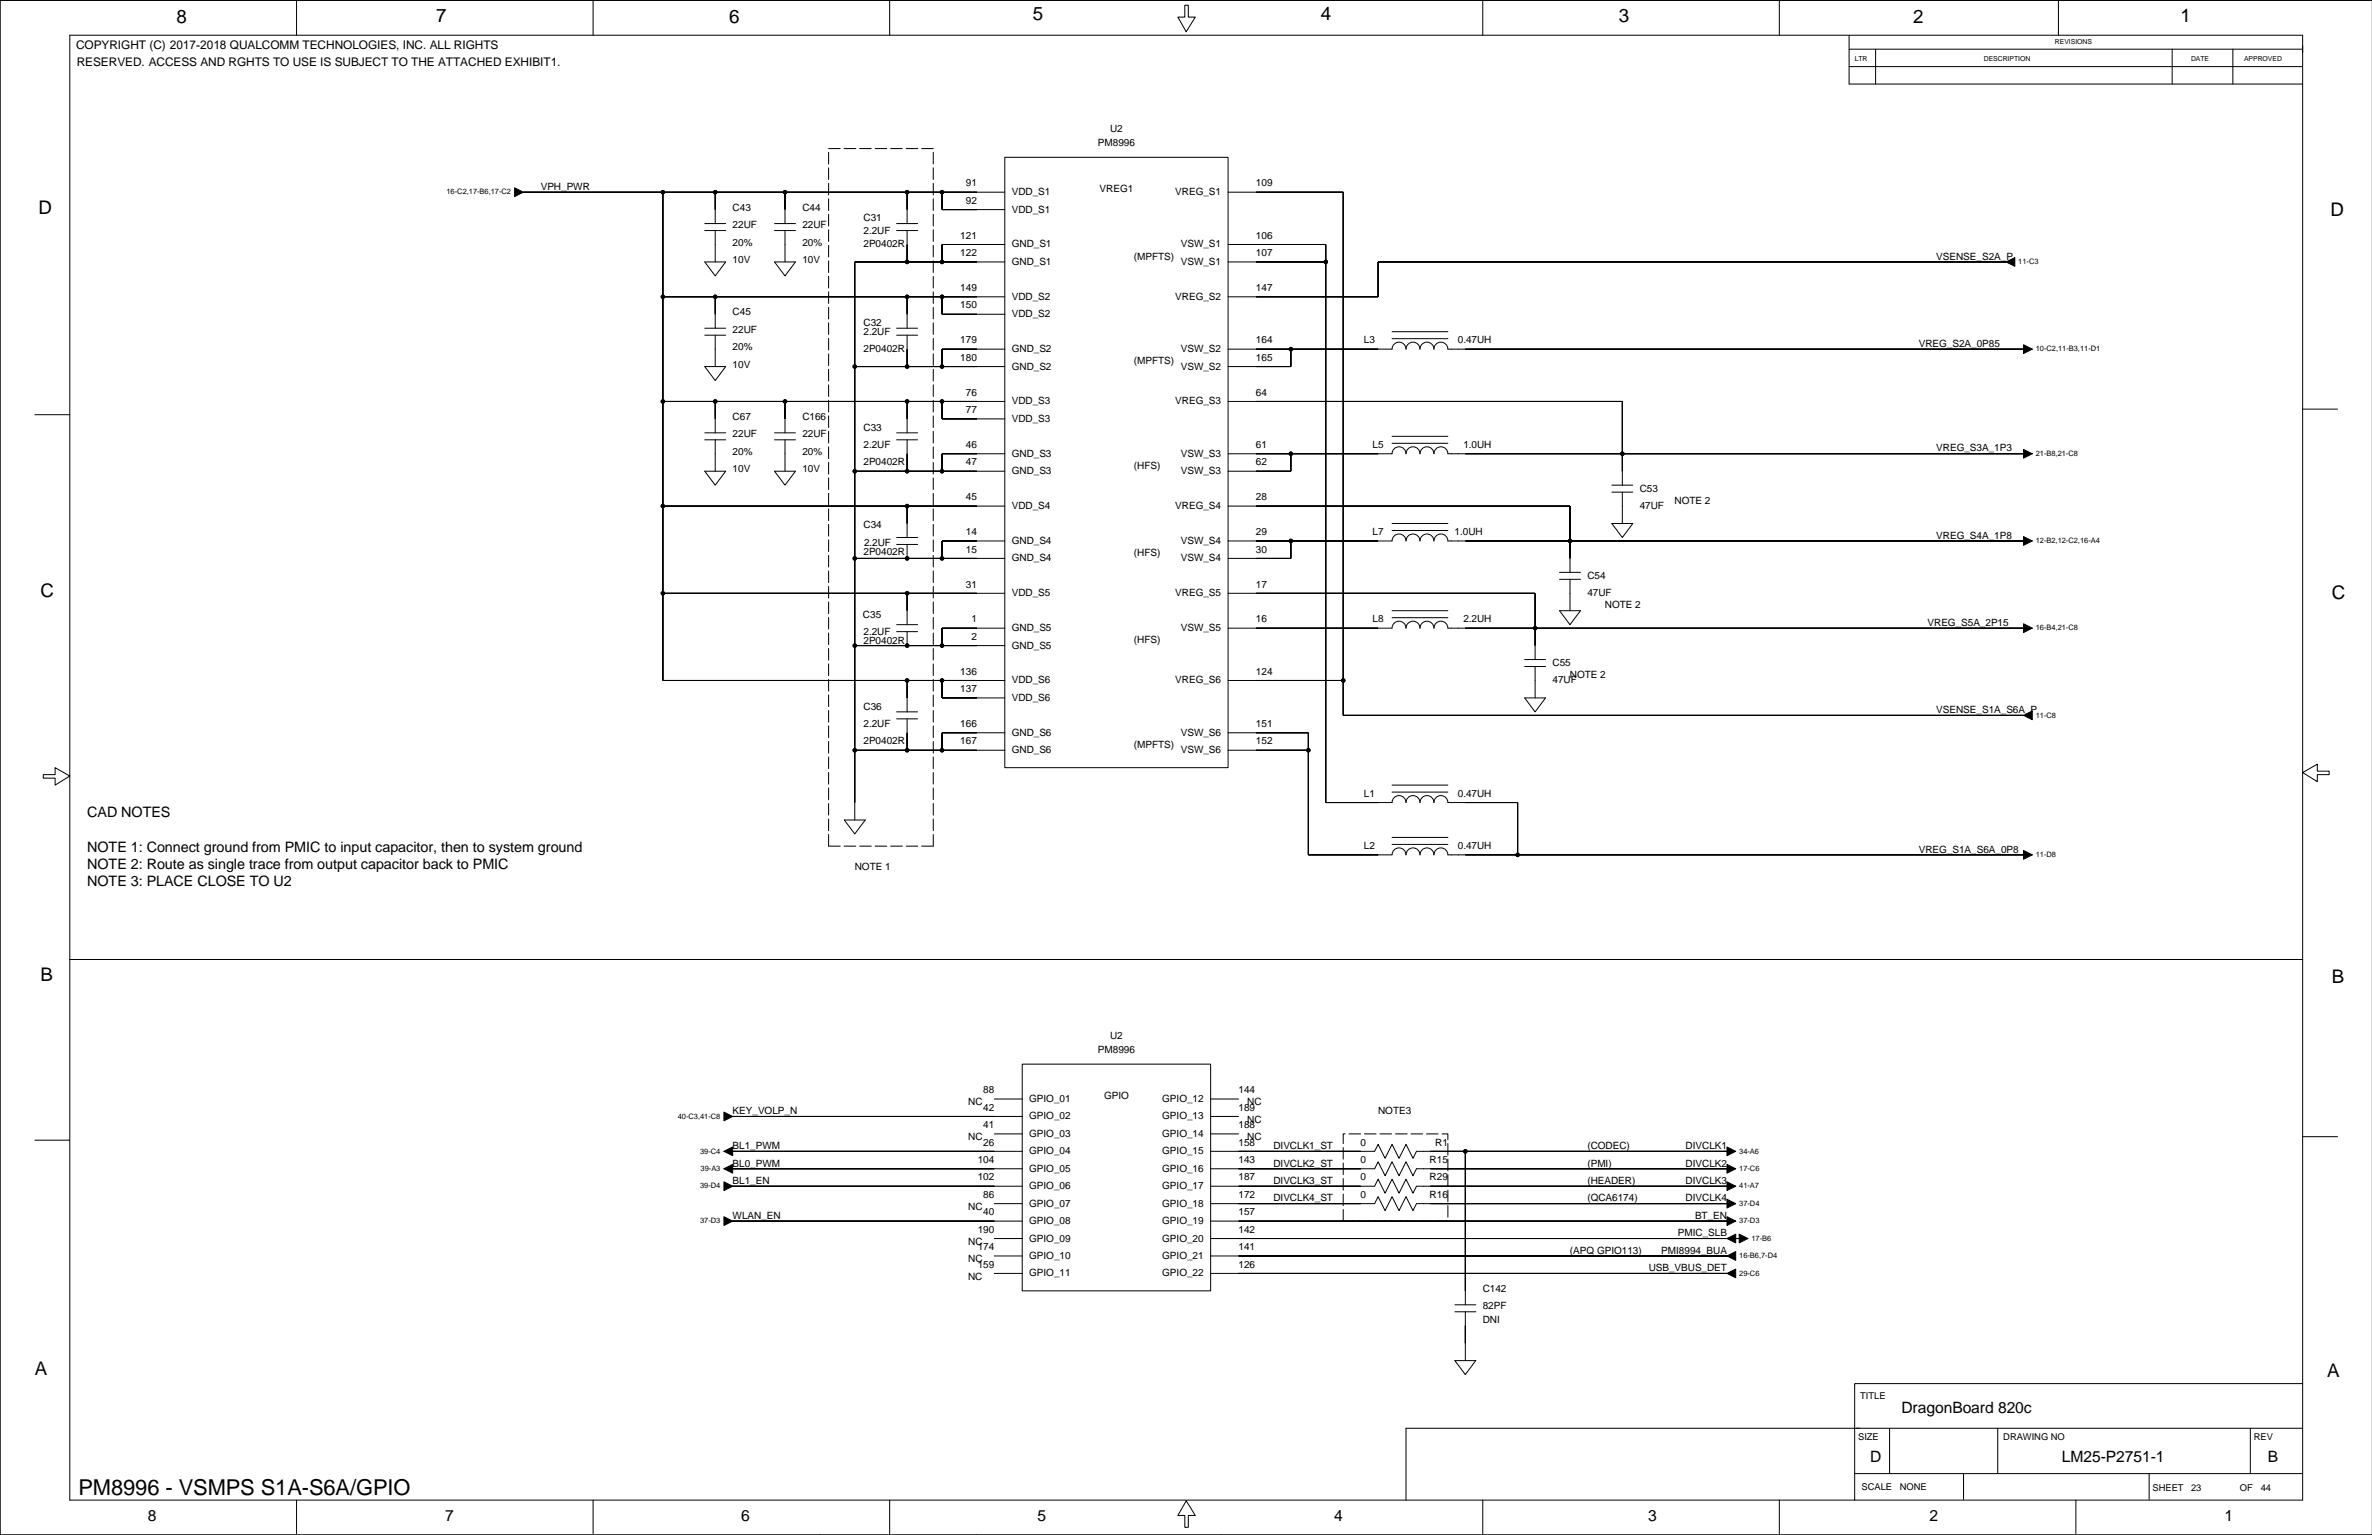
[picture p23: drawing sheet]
<svg xmlns="http://www.w3.org/2000/svg" width="863mm" height="559mm" viewBox="0 0 863 559" stroke-linecap="round" stroke-linejoin="round" font-family="sans-serif">
<defs><g id="words">
<text font-size="8" x="28.6" y="544.3">PM8996 - VSMPS S1A-S6A/GPIO</text>
<g font-size="6.8">
<text x="64.2" y="8.2">8</text>
<text x="158.7" y="8">7</text>
<text x="265.4" y="8.2">6</text>
<text x="375.8" y="7.5">5</text>
<text x="480.7" y="7.5">4</text>
<text x="589.1" y="8">3</text>
<text x="696.3" y="8.2">2</text>
<text x="793.6" y="8">1</text>
<text x="14" y="77.8">D</text>
<text x="848.2" y="78.6">D</text>
<text x="14.7" y="217.5">C</text>
<text x="848.7" y="218.2">C</text>
<text x="14.7" y="357.1">B</text>
<text x="848.7" y="357.9">B</text>
<text x="12.7" y="500.6">A</text>
<text x="846.9" y="501.4">A</text>
</g>
<g font-size="5.7">
<text x="692" y="514.3">DragonBoard 820c</text>
<text x="680.6" y="532.1">D</text>
<text x="750.4" y="532.1">LM25-P2751-1</text>
<text x="825.3" y="532.1">B</text>
<text x="53.8" y="553.7">8</text>
<text x="162" y="553.7">7</text>
<text x="269.7" y="553.7">6</text>
<text x="377.6" y="553.7">5</text>
<text x="485.5" y="553.7">4</text>
<text x="599.8" y="553.7">3</text>
<text x="702.1" y="553.7">2</text>
<text x="809.6" y="553.7">1</text>
</g>
<g font-size="5.2">
<text x="31.7" y="297.3">CAD NOTES</text>
<text x="31.7" y="310">NOTE 1: Connect ground from PMIC to input capacitor, then to system ground</text>
<text x="31.7" y="316.4">NOTE 2: Route as single trace from output capacitor back to PMIC</text>
<text x="31.7" y="322.7">NOTE 3: PLACE CLOSE TO U2</text>
</g>
<g font-size="4.3">
<text x="27.7" y="18">COPYRIGHT (C) 2017-2018 QUALCOMM TECHNOLOGIES, INC. ALL RIGHTS</text>
<text x="27.9" y="24.1">RESERVED. ACCESS AND RGHTS TO USE IS SUBJECT TO THE ATTACHED EXHIBIT1.</text>
</g>
<g font-size="3.6">
<text x="399.6" y="53.3">PM8996</text>
<text x="404" y="48.2">U2</text>
<text x="196.8" y="69.1">VPH_PWR</text>
<text x="351.5" y="67.9">91</text>
<text x="368.2" y="71">VDD_S1</text>
<text x="400.2" y="69.8">VREG1</text>
<text x="427.7" y="71">VREG_S1</text>
<text x="457.1" y="67.9">109</text>
<text x="266.6" y="76.7">C43</text>
<text x="292" y="76.7">C44</text>
<text x="351.5" y="74.2">92</text>
<text x="368.2" y="77.4">VDD_S1</text>
<text x="266.6" y="83">22UF</text>
<text x="292" y="83">22UF</text>
<text x="314.3" y="80.6">C31</text>
<text x="266.6" y="89.4">20%</text>
<text x="292" y="89.4">20%</text>
<text x="314.3" y="85">2.2UF</text>
<text x="349.5" y="86.9">121</text>
<text x="457.1" y="86.9">106</text>
<text x="266.6" y="95.7">10V</text>
<text x="292" y="95.7">10V</text>
<text x="314.3" y="90.1">2P0402R</text>
<text x="349.5" y="93.3">122</text>
<text x="368.2" y="90.1">GND_S1</text>
<text x="412.7" y="94.5">(MPFTS)</text>
<text x="429.7" y="90.1">VSW_S1</text>
<text x="457.1" y="93.3">107</text>
<text x="704.7" y="94.5">VSENSE_S2A_P</text>
<text x="368.2" y="96.4">GND_S1</text>
<text x="429.7" y="96.4">VSW_S1</text>
<text x="349.5" y="106">149</text>
<text x="457.1" y="106">147</text>
<text x="349.5" y="112.3">150</text>
<text x="368.2" y="109.1">VDD_S2</text>
<text x="427.7" y="109.1">VREG_S2</text>
<text x="266.6" y="114.8">C45</text>
<text x="314.3" y="118.7">C32</text>
<text x="368.2" y="115.5">VDD_S2</text>
<text x="266.6" y="121.1">22UF</text>
<text x="314.3" y="121.8">2.2UF</text>
<text x="349.5" y="125">179</text>
<text x="457.1" y="125">164</text>
<text x="496.4" y="125">L3</text>
<text x="530.5" y="125">0.47UH</text>
<text x="266.6" y="127.5">20%</text>
<text x="314.3" y="128.2">2P0402R</text>
<text x="349.5" y="131.3">180</text>
<text x="368.2" y="128.2">GND_S2</text>
<text x="429.7" y="128.2">VSW_S2</text>
<text x="457.1" y="131.3">165</text>
<text x="698.3" y="126.3">VREG_S2A_0P85</text>
<text x="266.6" y="133.8">10V</text>
<text x="368.2" y="134.5">GND_S2</text>
<text x="412.7" y="132.6">(MPFTS)</text>
<text x="429.7" y="134.5">VSW_S2</text>
<text x="351.5" y="144">76</text>
<text x="368.2" y="147.2">VDD_S3</text>
<text x="427.7" y="147.2">VREG_S3</text>
<text x="457.1" y="144">64</text>
<text x="266.6" y="152.9">C67</text>
<text x="292" y="152.9">C166</text>
<text x="351.5" y="150.4">77</text>
<text x="368.2" y="153.6">VDD_S3</text>
<text x="266.6" y="159.2">22UF</text>
<text x="292" y="159.2">22UF</text>
<text x="314.3" y="156.8">C33</text>
<text x="266.6" y="165.6">20%</text>
<text x="292" y="165.6">20%</text>
<text x="314.3" y="163.1">2.2UF</text>
<text x="351.5" y="163.1">46</text>
<text x="368.2" y="166.3">GND_S3</text>
<text x="429.7" y="166.3">VSW_S3</text>
<text x="457.1" y="163.1">61</text>
<text x="499.5" y="163.1">L5</text>
<text x="532.6" y="163.1">1.0UH</text>
<text x="704.7" y="164.4">VREG_S3A_1P3</text>
<text x="266.6" y="171.9">10V</text>
<text x="292" y="171.9">10V</text>
<text x="314.3" y="169.4">2P0402R</text>
<text x="351.5" y="169.4">47</text>
<text x="368.2" y="172.6">GND_S3</text>
<text x="412.7" y="170.7">(HFS)</text>
<text x="429.7" y="172.6">VSW_S3</text>
<text x="457.1" y="169.4">62</text>
<text x="596.8" y="179">C53</text>
<text x="351.5" y="182.1">45</text>
<text x="368.2" y="185.3">VDD_S4</text>
<text x="427.7" y="185.3">VREG_S4</text>
<text x="457.1" y="182.1">28</text>
<text x="596.8" y="185.3">47UF</text>
<text x="609.5" y="183.4">NOTE 2</text>
<text x="314.3" y="192.4">C34</text>
<text x="351.5" y="194.8">14</text>
<text x="457.1" y="194.8">29</text>
<text x="499.5" y="194.8">L7</text>
<text x="529.4" y="194.8">1.0UH</text>
<text x="704.7" y="196.1">VREG_S4A_1P8</text>
<text x="314.3" y="201.9">2P0402R</text>
<text x="314.4" y="198.7">2.2UF</text>
<text x="351.5" y="201.2">15</text>
<text x="368.2" y="198">GND_S4</text>
<text x="412.7" y="202.5">(HFS)</text>
<text x="429.7" y="198">VSW_S4</text>
<text x="457.1" y="201.2">30</text>
<text x="368.2" y="204.4">GND_S4</text>
<text x="429.7" y="204.4">VSW_S4</text>
<text x="351.5" y="213.9">31</text>
<text x="457.1" y="213.9">17</text>
<text x="577.7" y="210.7">C54</text>
<text x="368.2" y="217.1">VDD_S5</text>
<text x="427.7" y="217.1">VREG_S5</text>
<text x="577.7" y="217.1">47UF</text>
<text x="584.1" y="221.5">NOTE 2</text>
<text x="314.1" y="224.8">C35</text>
<text x="353.5" y="226.6">1</text>
<text x="457.1" y="226.6">16</text>
<text x="499.5" y="226.6">L8</text>
<text x="532.6" y="226.6">2.2UH</text>
<text x="701.5" y="227.8">VREG_S5A_2P15</text>
<text x="314.3" y="231.2">2.2UF</text>
<text x="353.5" y="232.9">2</text>
<text x="368.2" y="229.8">GND_S5</text>
<text x="429.7" y="229.8">VSW_S5</text>
<text x="314.3" y="234.3">2P0402R</text>
<text x="368.2" y="236.1">GND_S5</text>
<text x="412.7" y="234.2">(HFS)</text>
<text x="349.5" y="245.6">136</text>
<text x="457.1" y="245.6">124</text>
<text x="565" y="242.5">C55</text>
<text x="349.5" y="252">137</text>
<text x="368.2" y="248.8">VDD_S6</text>
<text x="427.7" y="248.8">VREG_S6</text>
<text x="565" y="248.8">47UF</text>
<text x="571.4" y="246.9">NOTE 2</text>
<text x="368.2" y="255.2">VDD_S6</text>
<text x="314.3" y="258.3">C36</text>
<text x="704.7" y="259.6">VSENSE_S1A_S6A_P</text>
<text x="314.3" y="264.7">2.2UF</text>
<text x="349.5" y="264.7">166</text>
<text x="368.2" y="267.9">GND_S6</text>
<text x="429.7" y="267.9">VSW_S6</text>
<text x="457.1" y="264.7">151</text>
<text x="314.3" y="271">2P0402R</text>
<text x="349.5" y="271">167</text>
<text x="368.2" y="274.2">GND_S6</text>
<text x="412.7" y="272.3">(MPFTS)</text>
<text x="429.7" y="274.2">VSW_S6</text>
<text x="457.1" y="271">152</text>
<text x="496.4" y="290.1">L1</text>
<text x="530.5" y="290.1">0.47UH</text>
<text x="496.4" y="309.1">L2</text>
<text x="530.5" y="309.1">0.47UH</text>
<text x="698.3" y="310.4">VREG_S1A_S6A_0P8</text>
<text x="311.1" y="316.7">NOTE 1</text>
<text x="399.6" y="383.4">PM8996</text>
<text x="404" y="378.3">U2</text>
<text x="357.8" y="398">88</text>
<text x="374.6" y="401.2">GPIO_01</text>
<text x="401.8" y="399.9">GPIO</text>
<text x="423" y="401.2">GPIO_12</text>
<text x="450.7" y="398">144</text>
<text x="266.6" y="405.6">KEY_VOLP_N</text>
<text x="352.3" y="402.4">NC</text>
<text x="357.8" y="404.3">42</text>
<text x="374.6" y="407.5">GPIO_02</text>
<text x="423" y="407.5">GPIO_13</text>
<text x="450.7" y="404.3">189</text>
<text x="453.9" y="402.4">NC</text>
<text x="501.5" y="405.6">NOTE3</text>
<text x="357.8" y="410.7">41</text>
<text x="374.6" y="413.9">GPIO_03</text>
<text x="423" y="413.9">GPIO_14</text>
<text x="450.7" y="410.7">188</text>
<text x="453.9" y="408.8">NC</text>
<text x="266.6" y="418.3">BL1_PWM</text>
<text x="352.3" y="415.1">NC</text>
<text x="357.8" y="417">26</text>
<text x="450.7" y="417">158</text>
<text x="453.9" y="415.1">NC</text>
<text x="463.4" y="418.3">DIVCLK1_ST</text>
<text x="495.2" y="417">0</text>
<text x="522.3" y="417">R1</text>
<text x="577.7" y="418.3">(CODEC)</text>
<text x="613.4" y="418.3">DIVCLK1</text>
<text x="266.6" y="424.7">BL0_PWM</text>
<text x="355.8" y="423.4">104</text>
<text x="374.6" y="420.2">GPIO_04</text>
<text x="423" y="420.2">GPIO_15</text>
<text x="450.7" y="423.4">143</text>
<text x="463.4" y="424.7">DIVCLK2_ST</text>
<text x="495.2" y="423.4">0</text>
<text x="520.3" y="423.4">R15</text>
<text x="577.7" y="424.7">(PMI)</text>
<text x="613.4" y="424.7">DIVCLK2</text>
<text x="266.6" y="431">BL1_EN</text>
<text x="355.8" y="429.7">102</text>
<text x="374.6" y="426.6">GPIO_05</text>
<text x="423" y="426.6">GPIO_16</text>
<text x="450.7" y="429.7">187</text>
<text x="463.4" y="431">DIVCLK3_ST</text>
<text x="495.2" y="429.7">0</text>
<text x="520.3" y="429.7">R29</text>
<text x="577.7" y="431">(HEADER)</text>
<text x="613.4" y="431">DIVCLK3</text>
<text x="357.8" y="436.1">86</text>
<text x="374.6" y="432.9">GPIO_06</text>
<text x="423" y="432.9">GPIO_17</text>
<text x="450.7" y="436.1">172</text>
<text x="463.4" y="437.3">DIVCLK4_ST</text>
<text x="495.2" y="436.1">0</text>
<text x="520.3" y="436.1">R16</text>
<text x="577.7" y="437.3">(QCA6174)</text>
<text x="613.4" y="437.3">DIVCLK4</text>
<text x="266.6" y="443.7">WLAN_EN</text>
<text x="352.3" y="440.5">NC</text>
<text x="357.8" y="442.4">40</text>
<text x="374.6" y="439.3">GPIO_07</text>
<text x="423" y="439.3">GPIO_18</text>
<text x="450.7" y="442.4">157</text>
<text x="616.9" y="443.7">BT_EN</text>
<text x="355.8" y="448.8">190</text>
<text x="374.6" y="445.6">GPIO_08</text>
<text x="423" y="445.6">GPIO_19</text>
<text x="450.7" y="448.8">142</text>
<text x="352.3" y="453.2">NC</text>
<text x="355.8" y="455.1">174</text>
<text x="374.6" y="452">GPIO_09</text>
<text x="423" y="452">GPIO_20</text>
<text x="450.7" y="455.1">141</text>
<text x="610.6" y="450">PMIC_SLB</text>
<text x="352.3" y="459.6">NC</text>
<text x="355.8" y="461.5">159</text>
<text x="374.6" y="458.3">GPIO_10</text>
<text x="423" y="458.3">GPIO_21</text>
<text x="450.7" y="461.5">126</text>
<text x="571.4" y="456.4">(APQ GPIO113)</text>
<text x="604.6" y="456.4">PMI8994_BUA</text>
<text x="352.3" y="465.9">NC</text>
<text x="374.6" y="464.7">GPIO_11</text>
<text x="423" y="464.7">GPIO_22</text>
<text x="600" y="462.7">USB_VBUS_DET</text>
<text x="539.6" y="470.3">C142</text>
<text x="539.6" y="476.7">82PF</text>
<text x="539.6" y="481.8">DNI</text>
</g>
<g font-size="3.4">
<text x="677" y="509.3">TITLE</text>
<text x="676.2" y="524.3">SIZE</text>
<text x="729.1" y="524.3">DRAWING NO</text>
<text x="820.2" y="524.3">REV</text>
<text x="677.5" y="542.6">SCALE</text>
<text x="691.4" y="542.6">NONE</text>
<text x="783.4" y="542.8">SHEET</text>
<text x="797.4" y="542.8">23</text>
<text x="815.2" y="542.8">OF</text>
<text x="822.8" y="542.8">44</text>
</g>
<g font-size="2.7">
<text x="162.5" y="70.8">16-C2,17-B6,17-C2</text>
<text x="734.5" y="96.2">11-C3</text>
<text x="740.9" y="127.9">10-C2,11-B3,11-D1</text>
<text x="740.9" y="166">21-B8,21-C8</text>
<text x="740.9" y="197.7">12-B2,12-C2,16-A4</text>
<text x="740.9" y="229.5">16-B4,21-C8</text>
<text x="740.9" y="261.2">11-C8</text>
<text x="740.9" y="312">11-D8</text>
<text x="246.7" y="407.2">40-C3,41-C8</text>
<text x="254.8" y="419.9">39-C4</text>
<text x="633" y="419.9">34-A6</text>
<text x="255" y="426.3">39-A3</text>
<text x="633" y="426.3">17-C6</text>
<text x="254.8" y="432.6">39-D4</text>
<text x="633" y="432.6">41-A7</text>
<text x="633" y="439">37-D4</text>
<text x="254.8" y="445.3">37-D3</text>
<text x="633" y="445.3">37-D3</text>
<text x="637.4" y="451.7">17-B6</text>
<text x="633" y="458">16-B6,7-D4</text>
<text x="633" y="464.4">29-C6</text>
</g>
<g font-size="2.5">
<text x="747.9" y="16.1">REVISIONS</text>
<text x="675" y="22.2">LTR</text>
<text x="722" y="22.2">DESCRIPTION</text>
<text x="797.4" y="22.2">DATE</text>
<text x="816.7" y="22.2">APPROVED</text>
</g>
</g></defs>
<g fill="none" stroke="#000" stroke-width=".36">
<path d="M0 .1h863.3h-863.3v558.7zM25.4 12.8h812.6v533.3h-812.6zM107.9 .1v12.7M215.9 .1v12.7M323.8 .1v12.7M431.2 1.9h1.3v4.3h2.5l-3.3 5.4-3-5.4h2.5zM539.6 .1v12.7M647.6 .1v12.7M672.9 12.8v17.8h165.1M672.9 17.9h165.1M682.6 17.9v12.7M749.1 .1v12.7"/>
<path d="M790.5 17.9v12.7M812.6 17.9v12.7M672.9 24.3h165.1M365.7 57.3h81.2v222.2h-81.2zM190.5 70h175.2M190.5 70h.1M241.2 70v177.7h124.5M260.3 70v11.4M285.7 70v11.4M330.1 70v11.4M342.8 70v6.3h22.9M446.9 70h41.9v190.4h247.6"/>
<path d="M256.5 95.4h7.6l-3.8 5zM256.5 83.9h7.6M256.5 81.4h7.6M260.3 89h.1M260.3 83.9v11.5M281.9 95.4h7.6l-3.8 5zM281.9 83.9h7.6M281.9 81.4h7.6M285.7 89h.1M285.7 83.9v11.5M326.3 83.9h7.6M326.3 81.4h7.6"/>
<path d="M330.1 83.9v11.5M365.7 95.4h-54.6v203.1M365.7 89h-22.9v6.4M446.9 89h35.6v203.2h24.1a2.54 2.54 0 0 1 2.6-2.6 2.54 2.54 0 0 1 2.5 2.6 2.54 2.54 0 0 1 2.5-2.6 2.54 2.54 0 0 1 2.6 2.6 2.54 2.54 0 0 1 2.5-2.6 2.54 2.54 0 0 1 2.6 2.6 2.54 2.54 0 0 1 2.5-2.6 2.54 2.54 0 0 1 2.5 2.6h25.4v19M446.9 95.4h35.6M730.1 95.4h.1M730.1 95.4h-228.6v12.7h-54.6M241.2 108.1h124.5M256.5 119.5h7.6M260.3 108.1v11.4M326.3 119.5h7.6M330.1 108.1v11.4"/>
<path d="M342.8 108.1v6.3h22.9M256.5 133.4h7.6l-3.8 5.1zM256.5 122h7.6M260.3 127.1h.1M260.3 122v11.4M311.1 133.4h54.6M326.3 122h7.6M330.1 122v11.4M365.7 127.1h-22.9v6.3M446.9 127.1h59.7a2.54 2.54 0 0 1 2.6-2.5 2.54 2.54 0 0 1 2.5 2.5 2.54 2.54 0 0 1 2.5-2.5 2.54 2.54 0 0 1 2.6 2.5 2.54 2.54 0 0 1 2.5-2.5 2.54 2.54 0 0 1 2.6 2.5 2.54 2.54 0 0 1 2.5-2.5 2.54 2.54 0 0 1 2.5 2.5h209.5M469.8 127.1v6.3h-22.9M506.6 123.3h20.3"/>
<path d="M506.6 120.7h20.3M736.4 127.1h.1M12.7 151h12.7M241.2 146.1h124.5M256.5 157.6h7.6M260.3 146.1v11.5M281.9 157.6h7.6M285.7 146.1v11.5M326.3 157.6h7.6M330.1 146.1v11.5M342.8 146.1v6.4h22.9M446.9 146.1h143.5v30.5"/>
<path d="M506.6 158.8h20.3M838 148.9h12.7M256.5 171.5h7.6l-3.8 5.1zM256.5 160.1h7.6M260.3 165.2h.1M260.3 160.1v11.4M281.9 171.5h7.6l-3.8 5.1zM281.9 160.1h7.6M285.7 165.2h.1M285.7 160.1v11.4M311.1 171.5h54.6M326.3 160.1h7.6"/>
<path d="M330.1 160.1v11.4M365.7 165.2h-22.9v6.3M446.9 165.2h59.7a2.54 2.54 0 0 1 2.6-2.5 2.54 2.54 0 0 1 2.5 2.5 2.54 2.54 0 0 1 2.5-2.5 2.54 2.54 0 0 1 2.6 2.5 2.54 2.54 0 0 1 2.5-2.5 2.54 2.54 0 0 1 2.6 2.5 2.54 2.54 0 0 1 2.5-2.5 2.54 2.54 0 0 1 2.5 2.5h209.5M469.8 165.2v6.3h-22.9M506.6 161.4h20.3M586.6 179.2h7.6M586.6 176.6h7.6M590.4 179.2v11.4M736.4 165.2h.1M241.2 184.2h124.5M326.3 198.2h7.6M326.3 195.7h7.6"/>
<path d="M330.1 184.2v11.5M330.1 198.2v5.1M365.7 196.9h-22.9v6.4M446.9 196.9h59.7a2.54 2.54 0 0 1 2.6-2.5 2.54 2.54 0 0 1 2.5 2.5 2.54 2.54 0 0 1 2.5-2.5 2.54 2.54 0 0 1 2.6 2.5 2.54 2.54 0 0 1 2.5-2.5 2.54 2.54 0 0 1 2.6 2.5 2.54 2.54 0 0 1 2.5-2.5 2.54 2.54 0 0 1 2.5 2.5h209.5M446.9 184.2h124.5v24.2M469.8 196.9v6.4h-22.9M506.6 190.6h20.3M506.6 193.1h20.3M586.6 190.6h7.6l-3.8 5.1zM590.4 184.2h.1M736.4 196.9h.1M241.2 216h124.5"/>
<path d="M311.1 203.3h54.6M330.1 203.3h.1M330.1 216v11.4M446.9 216h111.8v24.1M567.6 210.9h7.6M567.6 208.4h7.6M571.4 216h.1M571.4 210.9v11.4M311.1 235h54.6M326.3 229.9h7.6M326.3 227.4h7.6M330.1 235h.1"/>
<path d="M330.1 229.9v5.1M365.7 228.7h-22.9v6.3M446.9 228.7h59.7a2.54 2.54 0 0 1 2.6-2.6 2.54 2.54 0 0 1 2.5 2.6 2.54 2.54 0 0 1 2.5-2.6 2.54 2.54 0 0 1 2.6 2.6 2.54 2.54 0 0 1 2.5-2.6 2.54 2.54 0 0 1 2.6 2.6 2.54 2.54 0 0 1 2.5-2.6 2.54 2.54 0 0 1 2.5 2.6h209.5M506.6 224.9h20.3M506.6 222.3h20.3M567.6 222.3h7.6l-3.8 5.1zM736.4 228.7h.1M326.3 259.1h7.6M330.1 247.7v11.4M342.8 247.7v6.4h22.9M446.9 247.7h41.9M554.9 254.1h7.6l-3.8 5z"/>
<path d="M554.9 242.6h7.6M554.9 240.1h7.6M558.7 247.7h.1M558.7 242.6v11.5M311.1 273.1h54.6M326.3 261.7h7.6M330.1 261.7v11.4M365.7 266.8h-22.9v6.3M446.9 266.8h29.2v44.4h30.5a2.54 2.54 0 0 1 2.6-2.5 2.54 2.54 0 0 1 2.5 2.5 2.54 2.54 0 0 1 2.5-2.5 2.54 2.54 0 0 1 2.6 2.5 2.54 2.54 0 0 1 2.5-2.5 2.54 2.54 0 0 1 2.6 2.5 2.54 2.54 0 0 1 2.5-2.5 2.54 2.54 0 0 1 2.5 2.5h209.5M446.9 273.1h29.2M736.4 260.4h.1M15.7 282h4.4v-2.5l5.3 3-5.3 3.3v-2.5h-4.4z"/>
<path d="M307.3 298.5h7.6l-3.8 5.1zM506.6 288.4h20.3M506.6 285.8h20.3M838 281.2l5.3-3v2.5h4.4v1.3h-4.4v2.5zM506.6 307.4h20.3M506.6 304.9h20.3M736.4 311.2h.1M25.4 349.3h812.6M372 387.4h68.6v82.5h-68.6zM12.7 415.1h12.7M266.6 419.1h105.4M266.6 406.4h105.4"/>
<path d="M266.6 419.1h.1M266.6 406.4h.1M361.9 400.1h10.1M361.9 412.8h10.1M440.6 419.1h59.7l1.2-2.5 2.6 5.1 2.5-5.1 2.6 5.1 2.5-5.1 2.5 5.1 1.3-2.6h113M440.6 406.4h10.1M440.6 400.1h10.1M440.6 412.8h10.1M533.3 419.1v55.9M628.5 419.1h.1M838 413.8h12.7M266.6 425.5h105.4"/>
<path d="M266.6 431.8h105.4M266.6 431.8h.1M266.6 425.5h.1M361.9 438.2h10.1M440.6 425.5h59.7l1.2-2.6 2.6 5.1 2.5-5.1 2.6 5.1 2.5-5.1 2.5 5.1 1.3-2.5h113M440.6 438.2h59.7l1.2-2.6 2.6 5.1 2.5-5.1 2.6 5.1 2.5-5.1 2.5 5.1 1.3-2.5h113M440.6 431.8h59.7l1.2-2.5 2.6 5.1 2.5-5.1 2.6 5.1 2.5-5.1 2.5 5.1 1.3-2.6h113M628.5 425.5h.1M628.5 438.2h.1M628.5 431.8h.1M266.6 444.5h105.4M266.6 444.5h.1"/>
<path d="M361.9 457.2h10.1M361.9 450.9h10.1M440.6 444.5h187.9M440.6 457.2h187.9M440.6 450.9h187.9M628.5 450.9h.1M628.5 457.2h.1M628.5 444.5h.1M629.8 450.9h3.2M361.9 463.6h10.1M440.6 463.6h187.9M529.5 477.5h7.6"/>
<path d="M529.5 475h7.6M533.3 477.5v17.8M628.5 463.6h.1M529.5 495.3h7.6l-3.8 5.1zM687.7 519.9v16.6M727 519.9v16.6M819 519.9v16.6M838 503.7h-163v42.4M838 519.9h-326.3v26.2M675 536.5h163M714.6 536.5v9.3M782.1 536.5v9.3"/>
<path d="M0 558.8h863.3M107.9 546.1v12.2M215.9 546.1v12.2M298.4 558.8h.1M323.8 546.1v12.2M355.5 558.8h.1M431.7 546.4l3.3 5.3h-2.5v4.3h-1.3v-4.3h-2.5zM444.4 558.8h.1M539.6 546.1v12.2M539.6 558.8h.1M647.6 546.1v12.2M755.5 546.1v12.2"/>
<circle cx="241.2" cy="70" r=".63"/>
<circle cx="260.3" cy="70" r=".63"/>
<circle cx="285.7" cy="70" r=".63"/>
<circle cx="330.1" cy="70" r=".63"/>
<circle cx="342.8" cy="70" r=".63"/>
<circle cx="330.1" cy="95.4" r=".63"/>
<circle cx="342.8" cy="95.4" r=".63"/>
<circle cx="482.5" cy="95.4" r=".63"/>
<circle cx="241.2" cy="108.1" r=".63"/>
<circle cx="260.3" cy="108.1" r=".63"/>
<circle cx="330.1" cy="108.1" r=".63"/>
<circle cx="342.8" cy="108.1" r=".63"/>
<circle cx="311.1" cy="133.4" r=".63"/>
<circle cx="330.1" cy="133.4" r=".63"/>
<circle cx="342.8" cy="133.4" r=".63"/>
<circle cx="469.8" cy="127.1" r=".63"/>
<circle cx="241.2" cy="146.1" r=".63"/>
<circle cx="260.3" cy="146.1" r=".63"/>
<circle cx="285.7" cy="146.1" r=".63"/>
<circle cx="330.1" cy="146.1" r=".63"/>
<circle cx="342.8" cy="146.1" r=".63"/>
<circle cx="311.1" cy="171.5" r=".63"/>
<circle cx="330.1" cy="171.5" r=".63"/>
<circle cx="342.8" cy="171.5" r=".63"/>
<circle cx="469.8" cy="165.2" r=".63"/>
<circle cx="590.4" cy="165.2" r=".63"/>
<circle cx="241.2" cy="184.2" r=".63"/>
<circle cx="330.1" cy="184.2" r=".63"/>
<circle cx="469.8" cy="196.9" r=".63"/>
<circle cx="571.4" cy="196.9" r=".63"/>
<circle cx="241.2" cy="216" r=".63"/>
<circle cx="311.1" cy="203.3" r=".63"/>
<circle cx="330.1" cy="203.3" r=".63"/>
<circle cx="330.1" cy="216" r=".63"/>
<circle cx="342.8" cy="203.3" r=".63"/>
<circle cx="311.1" cy="235" r=".63"/>
<circle cx="330.1" cy="235" r=".63"/>
<circle cx="342.8" cy="235" r=".63"/>
<circle cx="558.7" cy="228.7" r=".63"/>
<circle cx="330.1" cy="247.7" r=".63"/>
<circle cx="342.8" cy="247.7" r=".63"/>
<circle cx="488.8" cy="247.7" r=".63"/>
<circle cx="311.1" cy="273.1" r=".63"/>
<circle cx="330.1" cy="273.1" r=".63"/>
<circle cx="342.8" cy="273.1" r=".63"/>
<circle cx="476.1" cy="273.1" r=".63"/>
<circle cx="552.3" cy="311.2" r=".63"/>
<circle cx="533.3" cy="419.1" r=".63"/>
</g>
<g fill="#000" stroke="#000" stroke-width=".36">
<path d="M187.3 68.4l3.2 1.6-3.2 1.5z" fill-rule="evenodd"/>
<path d="M190.5 70h50.7z" fill-rule="evenodd"/>
<path d="M241.2 70v38.1z" fill-rule="evenodd"/>
<path d="M260.3 70v6.3z" fill-rule="evenodd"/>
<path d="M241.2 70h19.1z" fill-rule="evenodd"/>
<path d="M285.7 70v6.3z" fill-rule="evenodd"/>
<path d="M260.3 70h25.4z" fill-rule="evenodd"/>
<path d="M330.1 70v6.3z" fill-rule="evenodd"/>
<path d="M285.7 70h44.4z" fill-rule="evenodd"/>
<path d="M342.8 70v6.3z" fill-rule="evenodd"/>
<path d="M330.1 70h12.7z" fill-rule="evenodd"/>
<path d="M342.8 76.3h12.7z" fill-rule="evenodd"/>
<path d="M342.8 70h12.7z" fill-rule="evenodd"/>
<path d="M488.8 70v177.7z" fill-rule="evenodd"/>
<path d="M457.1 70h31.7z" fill-rule="evenodd"/>
<path d="M311.1 95.4v38z" fill-rule="evenodd"/>
<path d="M330.1 89v6.4z" fill-rule="evenodd"/>
<path d="M311.1 95.4h19z" fill-rule="evenodd"/>
<path d="M342.8 89v6.4z" fill-rule="evenodd"/>
<path d="M330.1 95.4h12.7z" fill-rule="evenodd"/>
<path d="M342.8 95.4h12.7z" fill-rule="evenodd"/>
<path d="M342.8 89h12.7z" fill-rule="evenodd"/>
<path d="M457.1 89h25.4z" fill-rule="evenodd"/>
<path d="M482.5 89v6.4z" fill-rule="evenodd"/>
<path d="M457.1 95.4h25.4z" fill-rule="evenodd"/>
<path d="M482.5 95.4v196.8z" fill-rule="evenodd"/>
<path d="M501.5 95.4v12.7z" fill-rule="evenodd"/>
<path d="M501.5 95.4h228.6z" fill-rule="evenodd"/>
<path d="M730.1 95.4l3.2-1.6v3.1z" fill-rule="evenodd"/>
<path d="M241.2 108.1v38z" fill-rule="evenodd"/>
<path d="M260.3 108.1v6.3z" fill-rule="evenodd"/>
<path d="M241.2 108.1h19.1z" fill-rule="evenodd"/>
<path d="M330.1 108.1v6.3z" fill-rule="evenodd"/>
<path d="M260.3 108.1h69.8z" fill-rule="evenodd"/>
<path d="M342.8 108.1v6.3z" fill-rule="evenodd"/>
<path d="M330.1 108.1h12.7z" fill-rule="evenodd"/>
<path d="M342.8 108.1h12.7z" fill-rule="evenodd"/>
<path d="M342.8 114.4h12.7z" fill-rule="evenodd"/>
<path d="M457.1 108.1h44.4z" fill-rule="evenodd"/>
<path d="M311.1 133.4v38.1z" fill-rule="evenodd"/>
<path d="M330.1 127.1v6.3z" fill-rule="evenodd"/>
<path d="M311.1 133.4h19z" fill-rule="evenodd"/>
<path d="M342.8 127.1v6.3z" fill-rule="evenodd"/>
<path d="M330.1 133.4h12.7z" fill-rule="evenodd"/>
<path d="M342.8 133.4h12.7z" fill-rule="evenodd"/>
<path d="M342.8 127.1h12.7z" fill-rule="evenodd"/>
<path d="M457.1 127.1h12.7z" fill-rule="evenodd"/>
<path d="M457.1 133.4h12.7z" fill-rule="evenodd"/>
<path d="M469.8 127.1v6.3z" fill-rule="evenodd"/>
<path d="M469.8 127.1h31.7z" fill-rule="evenodd"/>
<path d="M533.3 127.1h203.1z" fill-rule="evenodd"/>
<path d="M736.4 125.5l3.2 1.6-3.2 1.6z" fill-rule="evenodd"/>
<path d="M241.2 146.1v38.1z" fill-rule="evenodd"/>
<path d="M260.3 146.1v6.4z" fill-rule="evenodd"/>
<path d="M241.2 146.1h19.1z" fill-rule="evenodd"/>
<path d="M285.7 146.1v6.4z" fill-rule="evenodd"/>
<path d="M260.3 146.1h25.4z" fill-rule="evenodd"/>
<path d="M330.1 146.1v6.4z" fill-rule="evenodd"/>
<path d="M285.7 146.1h44.4z" fill-rule="evenodd"/>
<path d="M342.8 146.1v6.4z" fill-rule="evenodd"/>
<path d="M330.1 146.1h12.7z" fill-rule="evenodd"/>
<path d="M342.8 152.5h12.7z" fill-rule="evenodd"/>
<path d="M342.8 146.1h12.7z" fill-rule="evenodd"/>
<path d="M457.1 146.1h133.3z" fill-rule="evenodd"/>
<path d="M590.4 146.1v19.1z" fill-rule="evenodd"/>
<path d="M311.1 171.5v31.8z" fill-rule="evenodd"/>
<path d="M330.1 165.2v6.3z" fill-rule="evenodd"/>
<path d="M311.1 171.5h19z" fill-rule="evenodd"/>
<path d="M342.8 165.2v6.3z" fill-rule="evenodd"/>
<path d="M330.1 171.5h12.7z" fill-rule="evenodd"/>
<path d="M342.8 171.5h12.7z" fill-rule="evenodd"/>
<path d="M342.8 165.2h12.7z" fill-rule="evenodd"/>
<path d="M457.1 165.2h12.7z" fill-rule="evenodd"/>
<path d="M457.1 171.5h12.7z" fill-rule="evenodd"/>
<path d="M469.8 165.2v6.3z" fill-rule="evenodd"/>
<path d="M469.8 165.2h31.7z" fill-rule="evenodd"/>
<path d="M533.3 165.2h57.1z" fill-rule="evenodd"/>
<path d="M590.4 165.2v6.3z" fill-rule="evenodd"/>
<path d="M590.4 165.2h146z" fill-rule="evenodd"/>
<path d="M736.4 163.6l3.2 1.6-3.2 1.6z" fill-rule="evenodd"/>
<path d="M241.2 184.2v31.8z" fill-rule="evenodd"/>
<path d="M330.1 184.2v6.4z" fill-rule="evenodd"/>
<path d="M241.2 184.2h88.9z" fill-rule="evenodd"/>
<path d="M342.8 196.9v6.4z" fill-rule="evenodd"/>
<path d="M330.1 184.2h25.4z" fill-rule="evenodd"/>
<path d="M342.8 196.9h12.7z" fill-rule="evenodd"/>
<path d="M457.1 196.9h12.7z" fill-rule="evenodd"/>
<path d="M469.8 196.9v6.4z" fill-rule="evenodd"/>
<path d="M469.8 196.9h31.7z" fill-rule="evenodd"/>
<path d="M533.3 196.9h38.1z" fill-rule="evenodd"/>
<path d="M457.1 184.2h114.3z" fill-rule="evenodd"/>
<path d="M571.4 184.2v12.7z" fill-rule="evenodd"/>
<path d="M571.4 196.9v6.4z" fill-rule="evenodd"/>
<path d="M571.4 196.9h165z" fill-rule="evenodd"/>
<path d="M736.4 195.3l3.2 1.6-3.2 1.6z" fill-rule="evenodd"/>
<path d="M241.2 216v31.7z" fill-rule="evenodd"/>
<path d="M311.1 203.3v31.7z" fill-rule="evenodd"/>
<path d="M330.1 216v6.3z" fill-rule="evenodd"/>
<path d="M241.2 216h88.9z" fill-rule="evenodd"/>
<path d="M311.1 203.3h19z" fill-rule="evenodd"/>
<path d="M330.1 203.3h12.7z" fill-rule="evenodd"/>
<path d="M330.1 216h25.4z" fill-rule="evenodd"/>
<path d="M342.8 203.3h12.7z" fill-rule="evenodd"/>
<path d="M457.1 203.3h12.7z" fill-rule="evenodd"/>
<path d="M457.1 216h101.6z" fill-rule="evenodd"/>
<path d="M558.7 216v12.7z" fill-rule="evenodd"/>
<path d="M311.1 235v38.1z" fill-rule="evenodd"/>
<path d="M311.1 235h19z" fill-rule="evenodd"/>
<path d="M342.8 228.7v6.3z" fill-rule="evenodd"/>
<path d="M330.1 235h12.7z" fill-rule="evenodd"/>
<path d="M342.8 235h12.7z" fill-rule="evenodd"/>
<path d="M342.8 228.7h12.7z" fill-rule="evenodd"/>
<path d="M457.1 228.7h44.4z" fill-rule="evenodd"/>
<path d="M558.7 228.7v6.3z" fill-rule="evenodd"/>
<path d="M533.3 228.7h25.4z" fill-rule="evenodd"/>
<path d="M558.7 228.7h177.7z" fill-rule="evenodd"/>
<path d="M736.4 227.1l3.2 1.6-3.2 1.6z" fill-rule="evenodd"/>
<path d="M330.1 247.7v6.4z" fill-rule="evenodd"/>
<path d="M241.2 247.7h88.9z" fill-rule="evenodd"/>
<path d="M342.8 247.7v6.4z" fill-rule="evenodd"/>
<path d="M330.1 247.7h12.7z" fill-rule="evenodd"/>
<path d="M342.8 254.1h12.7z" fill-rule="evenodd"/>
<path d="M342.8 247.7h12.7z" fill-rule="evenodd"/>
<path d="M457.1 247.7h31.7z" fill-rule="evenodd"/>
<path d="M488.8 247.7v12.7z" fill-rule="evenodd"/>
<path d="M311.1 273.1v19.1z" fill-rule="evenodd"/>
<path d="M330.1 266.8v6.3z" fill-rule="evenodd"/>
<path d="M311.1 273.1h19z" fill-rule="evenodd"/>
<path d="M342.8 266.8v6.3z" fill-rule="evenodd"/>
<path d="M330.1 273.1h12.7z" fill-rule="evenodd"/>
<path d="M342.8 273.1h12.7z" fill-rule="evenodd"/>
<path d="M342.8 266.8h12.7z" fill-rule="evenodd"/>
<path d="M457.1 266.8h19z" fill-rule="evenodd"/>
<path d="M476.1 266.8v6.3z" fill-rule="evenodd"/>
<path d="M457.1 273.1h19z" fill-rule="evenodd"/>
<path d="M476.1 273.1v38.1z" fill-rule="evenodd"/>
<path d="M488.8 260.4h247.6z" fill-rule="evenodd"/>
<path d="M736.4 260.4l3.2-1.6v3.2z" fill-rule="evenodd"/>
<path d="M482.5 292.2h19z" fill-rule="evenodd"/>
<path d="M533.3 292.2h19z" fill-rule="evenodd"/>
<path d="M552.3 292.2v19z" fill-rule="evenodd"/>
<path d="M476.1 311.2h25.4z" fill-rule="evenodd"/>
<path d="M533.3 311.2h19z" fill-rule="evenodd"/>
<path d="M552.3 311.2h184.1z" fill-rule="evenodd"/>
<path d="M736.4 309.6l3.2 1.6-3.2 1.6z" fill-rule="evenodd"/>
<path d="M263.5 419.1l3.1-1.6v3.2z" fill-rule="evenodd"/>
<path d="M263.5 404.8l3.1 1.6-3.1 1.6z" fill-rule="evenodd"/>
<path d="M266.6 406.4h95.3z" fill-rule="evenodd"/>
<path d="M266.6 419.1h95.3z" fill-rule="evenodd"/>
<path d="M450.7 419.1h44.5z" fill-rule="evenodd"/>
<path d="M533.3 419.1v50.8z" fill-rule="evenodd"/>
<path d="M520.6 419.1h12.7z" fill-rule="evenodd"/>
<path d="M533.3 419.1h95.2z" fill-rule="evenodd"/>
<path d="M628.5 417.5l3.2 1.6-3.2 1.6z" fill-rule="evenodd"/>
<path d="M263.5 425.5l3.1-1.6v3.2z" fill-rule="evenodd"/>
<path d="M263.5 430.2l3.1 1.6-3.1 1.6z" fill-rule="evenodd"/>
<path d="M266.6 425.5h95.3z" fill-rule="evenodd"/>
<path d="M266.6 431.8h95.3z" fill-rule="evenodd"/>
<path d="M450.7 425.5h44.5z" fill-rule="evenodd"/>
<path d="M450.7 438.2h44.5z" fill-rule="evenodd"/>
<path d="M450.7 431.8h44.5z" fill-rule="evenodd"/>
<path d="M520.6 425.5h107.9z" fill-rule="evenodd"/>
<path d="M520.6 431.8h107.9z" fill-rule="evenodd"/>
<path d="M520.6 438.2h107.9z" fill-rule="evenodd"/>
<path d="M628.5 423.9l3.2 1.6-3.2 1.6z" fill-rule="evenodd"/>
<path d="M628.5 436.6l3.2 1.6-3.2 1.6z" fill-rule="evenodd"/>
<path d="M628.5 430.2l3.2 1.6-3.2 1.6z" fill-rule="evenodd"/>
<path d="M263.5 442.9l3.1 1.6-3.1 1.6z" fill-rule="evenodd"/>
<path d="M266.6 444.5h95.3z" fill-rule="evenodd"/>
<path d="M450.7 444.5h177.8z" fill-rule="evenodd"/>
<path d="M450.7 457.2h177.8z" fill-rule="evenodd"/>
<path d="M450.7 450.9h177.8z" fill-rule="evenodd"/>
<path d="M628.5 450.9l3.2-1.6v3.2z" fill-rule="evenodd"/>
<path d="M628.5 457.2l3.2-1.6v3.2z" fill-rule="evenodd"/>
<path d="M628.5 442.9l3.2 1.6-3.2 1.6z" fill-rule="evenodd"/>
<path d="M633 449.3l3.1 1.6-3.1 1.6z" fill-rule="evenodd"/>
<path d="M450.7 463.6h177.8z" fill-rule="evenodd"/>
<path d="M628.5 463.6l3.2-1.6v3.2z" fill-rule="evenodd"/>
<path d="M533.3 482.6v6.4z" fill-rule="evenodd"/>
<circle cx="241.2" cy="70" r=".63"/>
<circle cx="260.3" cy="70" r=".63"/>
<circle cx="285.7" cy="70" r=".63"/>
<circle cx="330.1" cy="70" r=".63"/>
<circle cx="342.8" cy="70" r=".63"/>
<circle cx="330.1" cy="95.4" r=".63"/>
<circle cx="342.8" cy="95.4" r=".63"/>
<circle cx="482.5" cy="95.4" r=".63"/>
<circle cx="241.2" cy="108.1" r=".63"/>
<circle cx="260.3" cy="108.1" r=".63"/>
<circle cx="330.1" cy="108.1" r=".63"/>
<circle cx="342.8" cy="108.1" r=".63"/>
<circle cx="311.1" cy="133.4" r=".63"/>
<circle cx="330.1" cy="133.4" r=".63"/>
<circle cx="342.8" cy="133.4" r=".63"/>
<circle cx="469.8" cy="127.1" r=".63"/>
<circle cx="241.2" cy="146.1" r=".63"/>
<circle cx="260.3" cy="146.1" r=".63"/>
<circle cx="285.7" cy="146.1" r=".63"/>
<circle cx="330.1" cy="146.1" r=".63"/>
<circle cx="342.8" cy="146.1" r=".63"/>
<circle cx="311.1" cy="171.5" r=".63"/>
<circle cx="330.1" cy="171.5" r=".63"/>
<circle cx="342.8" cy="171.5" r=".63"/>
<circle cx="469.8" cy="165.2" r=".63"/>
<circle cx="590.4" cy="165.2" r=".63"/>
<circle cx="241.2" cy="184.2" r=".63"/>
<circle cx="330.1" cy="184.2" r=".63"/>
<circle cx="469.8" cy="196.9" r=".63"/>
<circle cx="571.4" cy="196.9" r=".63"/>
<circle cx="241.2" cy="216" r=".63"/>
<circle cx="311.1" cy="203.3" r=".63"/>
<circle cx="330.1" cy="203.3" r=".63"/>
<circle cx="330.1" cy="216" r=".63"/>
<circle cx="342.8" cy="203.3" r=".63"/>
<circle cx="311.1" cy="235" r=".63"/>
<circle cx="330.1" cy="235" r=".63"/>
<circle cx="342.8" cy="235" r=".63"/>
<circle cx="558.7" cy="228.7" r=".63"/>
<circle cx="330.1" cy="247.7" r=".63"/>
<circle cx="342.8" cy="247.7" r=".63"/>
<circle cx="488.8" cy="247.7" r=".63"/>
<circle cx="311.1" cy="273.1" r=".63"/>
<circle cx="330.1" cy="273.1" r=".63"/>
<circle cx="342.8" cy="273.1" r=".63"/>
<circle cx="476.1" cy="273.1" r=".63"/>
<circle cx="552.3" cy="311.2" r=".63"/>
<circle cx="533.3" cy="419.1" r=".63"/>
</g>
<path d="M301.6 54.1h38M301.6 308h38M301.6 308v-253.9M339.6 308v-253.9M488.8 412.8h38.1v31.7h-38.1z" fill="none" stroke="#000" stroke-width=".36" stroke-dasharray="4.2 1.4"/>
<use href="#words"/>
</svg>
